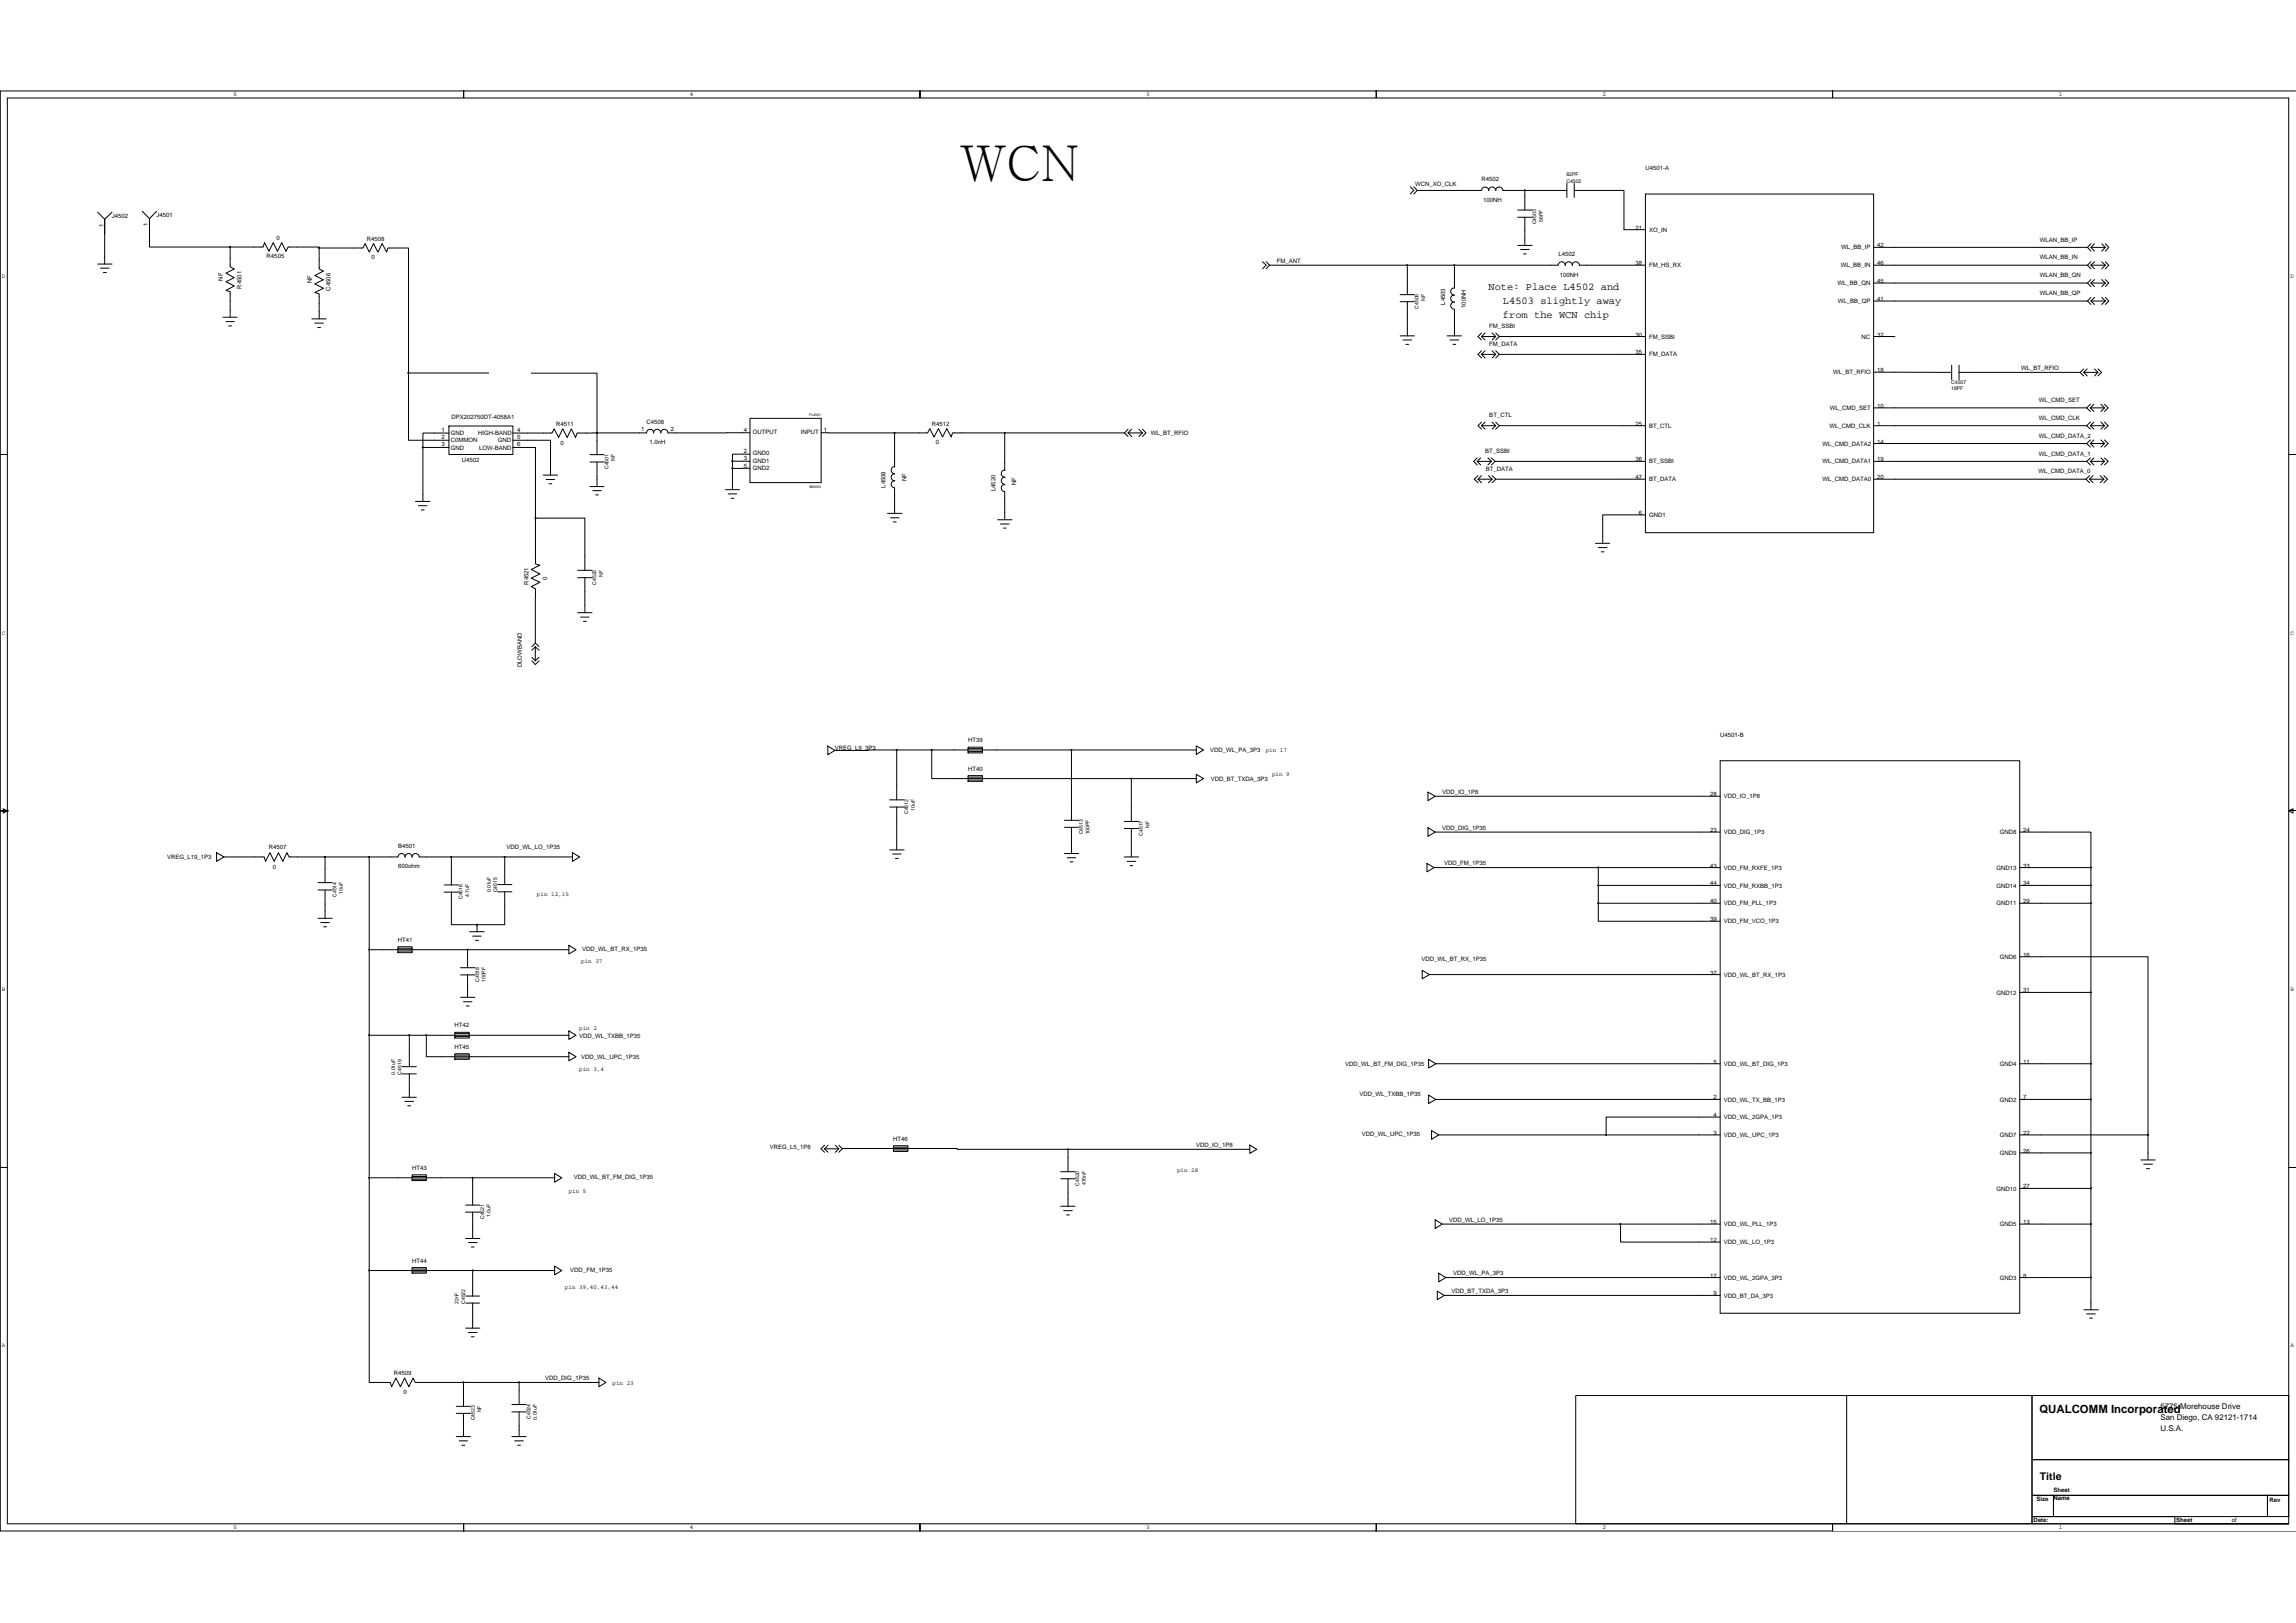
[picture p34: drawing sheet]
<svg xmlns="http://www.w3.org/2000/svg" width="297mm" height="210mm" viewBox="0 0 297 210" stroke-linecap="round" stroke-linejoin="round" font-family="sans-serif">
<defs><g id="words">
<text font-size="6.4" x="124.2" y="23.5">WCN</text>
<text font-size="1.5" x="263.8" y="182.8">QUALCOMM Incorporated</text>
<text font-size="1.4" x="263.9" y="191.4">Title</text>
<g font-size="1.3">
<text x="192.6" y="37.5">Note: Place L4502 and</text>
<text x="194.4" y="39.3">L4503 slightly away</text>
<text x="194.4" y="41.1">from the WCN chip</text>
</g>
<g font-size="1">
<text x="279.5" y="182.3">5775 Morehouse Drive</text>
<text x="279.5" y="183.7">San Diego, CA 92121-1714</text>
<text x="279.5" y="185.1">U.S.A.</text>
</g>
<g font-size=".8">
<text x="30.2" y="12.4">5</text>
<text x="89.3" y="12.4">4</text>
<text x="148.3" y="12.4">3</text>
<text x="207.3" y="12.4">2</text>
<text x="266.3" y="12.4">1</text>
<text x="191.7" y="23.5">R4502</text>
<text x="212.9" y="22.1">U4501-A</text>
<text x="13.4" y="29.4" transform="rotate(-90 13.4 29.4)">1</text>
<text x="14.5" y="28.2">J4502</text>
<text x="19.1" y="29.3" transform="rotate(-90 19.1 29.3)">1</text>
<text x="20.2" y="28.1">J4501</text>
<text x="183.1" y="24">WCN_XO_CLK</text>
<text x="191.9" y="26.1">100NH</text>
<text x="211.6" y="29.7">21</text>
<text x="213.3" y="30">XO_IN</text>
<text x=".3" y="36">D</text>
<text x="34.5" y="33.4">R4505</text>
<text x="35.8" y="31">0</text>
<text x="47.5" y="31.1">R4508</text>
<text x="48" y="33.5">0</text>
<text x="165.2" y="34">FM_ANT</text>
<text x="201.6" y="33.1">L4502</text>
<text x="201.8" y="35.8">100NH</text>
<text x="211.6" y="34.3">38</text>
<text x="213.3" y="34.6">FM_HS_RX</text>
<text x="238.1" y="34.6">WL_BB_IN</text>
<text x="238.2" y="32.3">WL_BB_IP</text>
<text x="242.8" y="32">42</text>
<text x="242.8" y="34.3">46</text>
<text x="263.9" y="31.3">WLAN_BB_IP</text>
<text x="263.9" y="33.6">WLAN_BB_IN</text>
<text x="263.9" y="35.9">WLAN_BB_QN</text>
<text x="296.3" y="36">D</text>
<text x="28.8" y="36.3" transform="rotate(-90 28.8 36.3)">NF</text>
<text x="31.3" y="37.3" transform="rotate(-90 31.3 37.3)">R4501</text>
<text x="40.3" y="36.6" transform="rotate(-90 40.3 36.6)">NF</text>
<text x="42.8" y="37.6" transform="rotate(-90 42.8 37.6)">C4506</text>
<text x="187" y="39.4" transform="rotate(-90 187 39.4)">L4503</text>
<text x="189.6" y="39.8" transform="rotate(-90 189.6 39.8)">100NH</text>
<text x="237.7" y="36.9">WL_BB_QN</text>
<text x="237.8" y="39.2">WL_BB_QP</text>
<text x="242.8" y="38.9">41</text>
<text x="242.8" y="36.6">45</text>
<text x="263.9" y="38.2">WLAN_BB_QP</text>
<text x="192.7" y="42.4">FM_SSBI</text>
<text x="192.7" y="44.7">FM_DATA</text>
<text x="211.6" y="43.5">30</text>
<text x="211.6" y="45.8">35</text>
<text x="213.3" y="43.8">FM_SSBI</text>
<text x="213.3" y="46.1">FM_DATA</text>
<text x="240.8" y="43.8">NC</text>
<text x="242.8" y="43.5">32</text>
<text x="261.5" y="47.9">WL_BT_RFIO</text>
<text x="192.7" y="54">BT_CTL</text>
<text x="236.7" y="53">WL_CMD_SET</text>
<text x="237.1" y="48.4">WL_BT_RFIO</text>
<text x="242.8" y="52.8">10</text>
<text x="242.8" y="48.2">18</text>
<text x="263.8" y="52">WL_CMD_SET</text>
<text x="57.1" y="55.9">1</text>
<text x="57.1" y="56.8">2</text>
<text x="57.1" y="57.7">3</text>
<text x="58.3" y="56.3">GND</text>
<text x="58.3" y="57.2">C0MMON</text>
<text x="58.3" y="58.2">GND</text>
<text x="58.4" y="54.3">DPX202750DT-4058A1</text>
<text x="59.7" y="59.7">U4502</text>
<text x="61.9" y="56.3">HIGH-BAND</text>
<text x="62" y="58.2">LOW-BAND</text>
<text x="64.4" y="57.2">GND</text>
<text x="66.9" y="55.9">4</text>
<text x="66.9" y="56.8">5</text>
<text x="66.9" y="57.7">6</text>
<text x="72" y="55.1">R4511</text>
<text x="72.5" y="57.5">0</text>
<text x="82.9" y="55.7">1</text>
<text x="83.6" y="54.8">C4508</text>
<text x="84" y="57.5">1.0nH</text>
<text x="86.8" y="55.7">2</text>
<text x="96.2" y="58.7">2</text>
<text x="96.2" y="59.6">3</text>
<text x="96.2" y="55.9">4</text>
<text x="97.4" y="58.9">GND0</text>
<text x="97.4" y="59.8">GND1</text>
<text x="97.4" y="56.2">OUTPUT</text>
<text x="103.6" y="56.2">INPUT</text>
<text x="106.6" y="55.9">1</text>
<text x="120.6" y="55.1">R4512</text>
<text x="121.1" y="57.5">0</text>
<text x="148.9" y="56.3">WL_BT_RFIO</text>
<text x="192.1" y="58.6">BT_SSBI</text>
<text x="211.6" y="59.7">36</text>
<text x="211.6" y="55.1">25</text>
<text x="213.3" y="60">BT_SSBI</text>
<text x="213.3" y="55.4">BT_CTL</text>
<text x="235.8" y="60">WL_CMD_DATA1</text>
<text x="235.8" y="57.7">WL_CMD_DATA2</text>
<text x="236.7" y="55.4">WL_CMD_CLK</text>
<text x="242.8" y="55.1">1</text>
<text x="242.8" y="59.7">19</text>
<text x="242.8" y="57.4">14</text>
<text x="263.8" y="54.3">WL_CMD_CLK</text>
<text x="263.8" y="56.6">WL_CMD_DATA_2</text>
<text x="263.8" y="58.9">WL_CMD_DATA_1</text>
<text x="96.2" y="60.5">5</text>
<text x="97.4" y="60.8">GND2</text>
<text x="114.6" y="63.1" transform="rotate(-90 114.6 63.1)">L4508</text>
<text x="117.3" y="62.3" transform="rotate(-90 117.3 62.3)">NF</text>
<text x="128.8" y="63.5" transform="rotate(-90 128.8 63.5)">L4520</text>
<text x="131.5" y="62.7" transform="rotate(-90 131.5 62.7)">NF</text>
<text x="192.2" y="60.9">BT_DATA</text>
<text x="211.6" y="62">47</text>
<text x="213.3" y="62.3">BT_DATA</text>
<text x="235.8" y="62.3">WL_CMD_DATA0</text>
<text x="242.8" y="62">20</text>
<text x="263.7" y="61.2">WL_CMD_DATA_0</text>
<text x="212" y="66.6">6</text>
<text x="213.3" y="66.9">GND1</text>
<text x="68.4" y="75.7" transform="rotate(-90 68.4 75.7)">R4521</text>
<text x="70.8" y="75.1" transform="rotate(-90 70.8 75.1)">0</text>
<text x=".3" y="82.1">C</text>
<text x="296.3" y="82.1">C</text>
<text x="67.5" y="86.3" transform="rotate(-90 67.5 86.3)">DLOWBAND</text>
<text x="222.5" y="95.4">U4501-B</text>
<text x="108" y="97.1">VREG_L9_3P3</text>
<text x="125.2" y="96">HT39</text>
<text x="125.2" y="99.7">HT40</text>
<text x="156.6" y="97.3">VDD_WL_PA_3P3</text>
<text x="156.6" y="101">VDD_BT_TXDA_3P3</text>
<text x="163.7" y="97.3">pin 17</text>
<text x="164.6" y="100.4">pin 9</text>
<text x="186.6" y="102.7">VDD_IO_1P8</text>
<text x="186.6" y="107.4">VDD_DIG_1P35</text>
<text x="221.3" y="103">28</text>
<text x="221.3" y="107.7">23</text>
<text x="223" y="103.3">VDD_IO_1P8</text>
<text x="223" y="107.9">VDD_DIG_1P3</text>
<text x="258.7" y="107.9">GND8</text>
<text x="261.7" y="107.7">24</text>
<text x="21.6" y="111.1">VREG_L19_1P3</text>
<text x="34.8" y="109.9">R4507</text>
<text x="35.3" y="112.5">0</text>
<text x="51.5" y="109.7">B4501</text>
<text x="51.5" y="112.3">600ohm</text>
<text x="65.5" y="109.9">VDD_WL_LO_1P35</text>
<text x="186.8" y="111.9">VDD_FM_1P35</text>
<text x="221.3" y="112.2">43</text>
<text x="223" y="112.5">VDD_FM_RXFE_1P3</text>
<text x="258.3" y="112.5">GND13</text>
<text x="261.7" y="112.2">33</text>
<text x="69.5" y="115.9">pin 12,15</text>
<text x="221.3" y="119.2">39</text>
<text x="221.3" y="116.9">40</text>
<text x="221.3" y="114.6">44</text>
<text x="223" y="119.5">VDD_FM_VCO_1P3</text>
<text x="223" y="117.1">VDD_FM_PLL_1P3</text>
<text x="223" y="114.8">VDD_FM_RXBB_1P3</text>
<text x="258.3" y="117.1">GND11</text>
<text x="258.3" y="114.8">GND14</text>
<text x="261.7" y="116.9">29</text>
<text x="261.7" y="114.6">34</text>
<text x="51.5" y="121.9">HT41</text>
<text x="75.2" y="124.6">pin 37</text>
<text x="75.3" y="123">VDD_WL_BT_RX_1P35</text>
<text x="183.9" y="124.3">VDD_WL_BT_RX_1P35</text>
<text x="258.7" y="124.1">GND6</text>
<text x="261.7" y="123.8">16</text>
<text x=".3" y="128.2">B</text>
<text x="221.3" y="126.1">37</text>
<text x="223" y="126.4">VDD_WL_BT_RX_1P3</text>
<text x="258.3" y="128.7">GND12</text>
<text x="261.7" y="128.4">31</text>
<text x="296.3" y="128.2">B</text>
<text x="58.8" y="132.9">HT42</text>
<text x="58.8" y="135.7">HT45</text>
<text x="74.9" y="134.3">VDD_WL_TXBB_1P35</text>
<text x="74.9" y="133.2">pin 2</text>
<text x="75.2" y="137">VDD_WL_UPC_1P35</text>
<text x="174" y="137.9">VDD_WL_BT_FM_DIG_1P35</text>
<text x="221.7" y="137.6">5</text>
<text x="223" y="137.9">VDD_WL_BT_DIG_1P3</text>
<text x="258.7" y="137.9">GND4</text>
<text x="261.7" y="137.6">11</text>
<text x="74.9" y="138.6">pin 3,4</text>
<text x="175.9" y="141.9">VDD_WL_TXBB_1P35</text>
<text x="221.7" y="142.2">2</text>
<text x="223" y="142.5">VDD_WL_TX_BB_1P3</text>
<text x="258.7" y="142.5">GND2</text>
<text x="261.7" y="142.2">7</text>
<text x="99.6" y="148.6">VREG_L5_1P8</text>
<text x="115.6" y="147.6">HT46</text>
<text x="154.8" y="148.4">VDD_IO_1P8</text>
<text x="176.2" y="146.9">VDD_WL_UPC_1P35</text>
<text x="221.7" y="144.5">4</text>
<text x="221.7" y="146.8">3</text>
<text x="223" y="144.8">VDD_WL_2GPA_1P3</text>
<text x="223" y="147.1">VDD_WL_UPC_1P3</text>
<text x="258.7" y="149.4">GND9</text>
<text x="258.7" y="147.1">GND7</text>
<text x="261.7" y="149.2">26</text>
<text x="261.7" y="146.8">22</text>
<text x="53.3" y="151.4">HT43</text>
<text x="73.6" y="154.3">pin 5</text>
<text x="74.2" y="152.6">VDD_WL_BT_FM_DIG_1P35</text>
<text x="152.3" y="151.6">pin 28</text>
<text x="258.3" y="154">GND10</text>
<text x="261.7" y="153.8">27</text>
<text x="187.5" y="158.1">VDD_WL_LO_1P35</text>
<text x="221.3" y="160.7">12</text>
<text x="221.3" y="158.4">15</text>
<text x="223" y="161">VDD_WL_LO_1P3</text>
<text x="223" y="158.6">VDD_WL_PLL_1P3</text>
<text x="258.7" y="158.6">GND5</text>
<text x="261.7" y="158.4">13</text>
<text x="53.3" y="163.4">HT44</text>
<text x="73.1" y="166.8">pin 39,40,43,44</text>
<text x="73.8" y="164.6">VDD_FM_1P35</text>
<text x="187.8" y="167.3">VDD_BT_TXDA_3P3</text>
<text x="188" y="165">VDD_WL_PA_3P3</text>
<text x="221.3" y="165.3">17</text>
<text x="221.7" y="167.6">9</text>
<text x="223" y="167.9">VDD_BT_DA_3P3</text>
<text x="223" y="165.6">VDD_WL_2GPA_3P3</text>
<text x="258.7" y="165.6">GND3</text>
<text x="261.7" y="165.3">8</text>
<text x=".3" y="174.3">A</text>
<text x="50.9" y="177.9">R4509</text>
<text x="70.5" y="178.6">VDD_DIG_1P35</text>
<text x="79.2" y="179.1">pin 23</text>
<text x="296.3" y="174.3">A</text>
<text x="52.2" y="180.3">0</text>
<text x="30.2" y="197.8">5</text>
<text x="89.3" y="197.8">4</text>
<text x="148.3" y="197.8">3</text>
<text x="207.3" y="197.8">2</text>
<text x="263.1" y="196.9">Date:</text>
<text x="263.5" y="194.2">Size</text>
<text x="265.7" y="193">Sheet</text>
<text x="265.7" y="194.1">Name</text>
<text x="266.3" y="197.8">1</text>
<text x="281.5" y="196.9">Sheet</text>
<text x="288.7" y="196.9">of</text>
<text x="293.6" y="194.3">Rev</text>
</g>
<g font-size=".7">
<text x="202.6" y="23.6">C4502</text>
<text x="202.6" y="22.8">82PF</text>
<text x="198.8" y="29" transform="rotate(-90 198.8 29)">C4503</text>
<text x="199.6" y="28.7" transform="rotate(-90 199.6 28.7)">56PF</text>
<text x="183.5" y="39.9" transform="rotate(-90 183.5 39.9)">C4505</text>
<text x="184.4" y="38.9" transform="rotate(-90 184.4 38.9)">NF</text>
<text x="252.4" y="49.7">C4507</text>
<text x="252.4" y="50.5">18PF</text>
<text x="79.5" y="59.6" transform="rotate(-90 79.5 59.6)">NF</text>
<text x="78.7" y="60.7" transform="rotate(-90 78.7 60.7)">C4501</text>
<text x="77.1" y="75.6" transform="rotate(-90 77.1 75.6)">C4525</text>
<text x="78" y="74.6" transform="rotate(-90 78 74.6)">NF</text>
<text x="117.5" y="105.3" transform="rotate(-90 117.5 105.3)">C4512</text>
<text x="118.3" y="104.9" transform="rotate(-90 118.3 104.9)">10uF</text>
<text x="140.1" y="107.9" transform="rotate(-90 140.1 107.9)">C4513</text>
<text x="140.9" y="107.9" transform="rotate(-90 140.9 107.9)">100PF</text>
<text x="148.7" y="107.1" transform="rotate(-90 148.7 107.1)">NF</text>
<text x="147.8" y="108.1" transform="rotate(-90 147.8 108.1)">C4517</text>
<text x="43.5" y="116.1" transform="rotate(-90 43.5 116.1)">C4514</text>
<text x="44.4" y="115.6" transform="rotate(-90 44.4 115.6)">10uF</text>
<text x="59.9" y="116.3" transform="rotate(-90 59.9 116.3)">C4516</text>
<text x="60.7" y="116.1" transform="rotate(-90 60.7 116.1)">4.7uF</text>
<text x="63.5" y="115.5" transform="rotate(-90 63.5 115.5)">0.01uF</text>
<text x="64.3" y="115.5" transform="rotate(-90 64.3 115.5)">C4515</text>
<text x="62" y="127" transform="rotate(-90 62 127)">C4518</text>
<text x="62.8" y="127" transform="rotate(-90 62.8 127)">100PF</text>
<text x="51.1" y="139" transform="rotate(-90 51.1 139)">0.01uF</text>
<text x="52" y="139" transform="rotate(-90 52 139)">C4519</text>
<text x="139.6" y="153.4" transform="rotate(-90 139.6 153.4)">C4520</text>
<text x="140.5" y="153.3" transform="rotate(-90 140.5 153.3)">470nF</text>
<text x="62.6" y="157.7" transform="rotate(-90 62.6 157.7)">C4521</text>
<text x="63.5" y="157.5" transform="rotate(-90 63.5 157.5)">1.0uF</text>
<text x="59.3" y="168.7" transform="rotate(-90 59.3 168.7)">22nF</text>
<text x="60.2" y="168.7" transform="rotate(-90 60.2 168.7)">C4522</text>
<text x="61.4" y="183.8" transform="rotate(-90 61.4 183.8)">C4523</text>
<text x="62.2" y="182.7" transform="rotate(-90 62.2 182.7)">NF</text>
<text x="68.6" y="183.6" transform="rotate(-90 68.6 183.6)">C4524</text>
<text x="69.5" y="183.7" transform="rotate(-90 69.5 183.7)">0.01uF</text>
</g>
<g font-size=".5">
<text x="104.7" y="53.8">FL4501</text>
<text x="104.7" y="63.2">885033</text>
</g>
</g></defs>
<g fill="none" stroke="#000" stroke-width=".13">
<path d="M.9 12.7h295.2v184.4h-295.2zM297 11.8h-59.9v.9v-.9h-59v.9v-.9h-59.1v.9v-.9h-59v.9v-.9h-60v47h.9h-.9v46.1h.9l-.5 .3v-.6l.5 .3h-.9v46.1h.9h-.9v46.1v1h60v-1v1h59v-1v1h59.1v-1v1h59v-1v1h59.9M12.6 27.5l.9 .9v1.8M12.6 34.2h1.9M13 34.7h1.1M13.4 35.3h.4M14.5 27.5l-1 .9v5.8M18.4 27.3l.9 1v1.8M19.3 30.1v1.9h10.5v2.5l.5 .3-1.1 .5 1.1 .6-1.1 .5 1.1 .6-1.1 .6 .6 .1v3.3M20.3 27.3l-1 1v1.8M29.8 32h4.3l.1-.6 .6 1.1 .5-1.1 .6 1.1 .5-1.1 .6 1.1 .3-.5h4v.1h5.6l.3-.6 .6 1.1 .5-1.1 .6 1.1 .5-1.1 .6 1.1 .2-.5h2.7v16.2M41.3 32.1v2.7l.5 .3-1.1 .5 1.1 .6-1.1 .5 1.1 .6-1.1 .5 .6 .2v3.3"/>
<path d="M163.3 33.9l.5 .4-.5 .5M163.8 33.9l.5 .4M164.3 34.3h17.8M164.3 34.3l-.5 .5M181.1 38.1h1.9M181.1 39h1.9M182.1 39v4.5M182.1 34.3v3.8M182.1 34.3h6.1v3M182.5 24.2l.4 .4-.4 .5M182.9 24.2l.5 .4M183.4 24.6h8.3"/>
<path d="M183.4 24.6l-.5 .5M188.2 37.3h-.1a.47 .47 0 0 0-.4 .4 .47 .47 0 0 0 .4 .5M188.2 38.2h-.1a.47 .47 0 0 0-.4 .4 .47 .47 0 0 0 .4 .5M188.2 39.1h-.1a.47 .47 0 0 0-.4 .4 .47 .47 0 0 0 .4 .5M188.2 34.3h13.4M191.7 24.6a.44 .44 0 0 1 .4-.4 .44 .44 0 0 1 .5 .5M192.6 24.6a.46 .46 0 0 1 .5-.4 .46 .46 0 0 1 .4 .5 .46 .46 0 0 1 .5-.5 .46 .46 0 0 1 .4 .5M196.4 27.2h1.8M196.4 28.1h1.8M196.4 31.7h1.8M196.7 32.3h1.1M197.1 32.9h.4"/>
<path d="M197.3 28.1v3.6M197.3 24.6v2.6M201.6 34.3a.44 .44 0 0 1 .4-.4 .44 .44 0 0 1 .5 .4M202.5 34.3a.46 .46 0 0 1 .5-.4 .46 .46 0 0 1 .4 .4M202.7 23.7v1.8M202.7 24.6h-8.3M203.4 34.3a.46 .46 0 0 1 .5-.4 .46 .46 0 0 1 .4 .4M203.7 23.7v1.8M203.7 24.6h6.4v5.1h2.8M204.3 34.3h8.6M212.9 25.1h29.5v43.8h-29.5zM270.1 32h-27.7"/>
<path d="M270.1 34.3h-27.7M270.1 38.9h-27.7M270.1 36.6h-27.7M270.1 32l.4 .5M270.1 34.3l.4 .5M270.1 36.6l.4 .5M270.1 38.9l.4 .5M270.5 31.5l-.4 .5M270.5 36.2l-.4 .4M270.5 33.9l-.4 .4M270.5 38.5l-.4 .4M270.5 32l.5 .5"/>
<path d="M270.5 34.3l.5 .5M270.5 36.6l.5 .5M270.5 38.9l.5 .5M270.5 32h1.9M270.5 34.3h1.9M270.5 38.9h1.9M270.5 36.6h1.9M271 31.5l-.5 .5M271 33.9l-.5 .4M271 36.2l-.5 .4M271 38.5l-.5 .4M271.9 31.5l.5 .5"/>
<path d="M271.9 33.9l.5 .4M271.9 36.2l.5 .4M271.9 38.5l.5 .4M272.4 32l-.5 .5M272.4 34.3l-.5 .5M272.4 36.6l-.5 .5M272.4 38.9l-.5 .5M272.4 31.5l.4 .5-.4 .5M272.4 33.9l.4 .4-.4 .5M272.4 36.2l.4 .4-.4 .5M272.4 38.5l.4 .4-.4 .5M28.8 41h1.9"/>
<path d="M29.2 41.6h1.1M29.6 42.2h.4M40.3 41.3h1.9M40.7 41.8h1.1M41.1 42.4h.4M58.1 56h-3.4v1.9M58.1 57.9h-3.4v7M58.1 55.1h8.3v3.7h-8.3zM63.2 48.3h-10.3v8.7h5.2M66.4 57.9h2.9v15.1l.5 .1-1.1 .6 1.1 .6-1.1 .5 1.1 .5-1.1 .6 .6 .3v7M66.4 57h4.8v4.5M68.7 48.3h8.5v7.7"/>
<path d="M76.3 58.8h1.8M76.3 59.8h1.8M77.2 59.8v3.1M77.2 56v2.8M77.2 56h.1M77.2 56h-2.5l-.2 .6-.6-1.1-.5 1.1-.6-1.1-.5 1.1-.6-1.1-.3 .5h-5M83.6 56a.46 .46 0 0 1 .5-.5 .46 .46 0 0 1 .5 .5M83.7 56h-6.5M84.6 56a.46 .46 0 0 1 .4-.5 .46 .46 0 0 1 .5 .5M85.5 56a.46 .46 0 0 1 .5-.5 .46 .46 0 0 1 .4 .5M94.8 59.7v.9M97 54.1h9.2v8.3h-9.2z"/>
<path d="M97 56h-10.6M97 58.8h-2.2v.9M97 59.7h-2.2M106.2 56h9.5v4.4M115.7 56h4.3l.3-.5 .5 1 .6-1 .5 1 .6-1 .6 1 .1-.5h6.8M145.5 56h-15.5v4.8M145.5 56l.4 .5M145.9 55.5l-.4 .5M145.9 56h1.9M145.9 56l.5 .5M146.4 55.5l-.5 .5M147.3 55.5l.5 .5"/>
<path d="M147.8 56l-.5 .5M147.8 55.5l.4 .5-.4 .5M181.1 43.5h1.9M181.5 44h1.1M181.9 44.6h.3M187.2 43.5h1.9M187.6 44h1.1M188 44.6h.3M188.2 40v3.5M191.1 59.2l-.5 .5 .5 .5M191.1 59.7h1.9M191.1 59.7l.5 .5"/>
<path d="M191.6 59.2l-.5 .5M191.7 43.1l-.5 .4 .5 .5M191.7 45.4l-.5 .4 .5 .5M191.7 54.6l-.5 .5 .5 .4M191.7 55.1h1.8M191.7 43.5h1.8M191.7 45.8h1.8M191.7 43.5l.4 .5M191.7 45.8l.4 .5M191.7 55.1l.4 .4M192.1 43.1l-.4 .4M192.1 45.4l-.4 .4"/>
<path d="M192.1 54.6l-.4 .5M192.5 59.2l.5 .5M193 59.7l-.5 .5M193 59.2l.4 .5M193 45.4l.5 .4M193 43.1l.5 .4M193 54.6l.5 .5M193.4 59.7h19.5M193.4 59.7l-.4 .5M193.5 43.5l-.5 .5M193.5 45.8l-.5 .5M193.5 55.1l-.5 .4"/>
<path d="M193.5 43.1l.5 .4M193.5 45.4l.5 .4M193.5 54.6l.5 .5M194 55.1h18.9M194 43.5h18.9M194 45.8h18.9M194 43.5l-.5 .5M194 45.8l-.5 .5M194 55.1l-.5 .4M242.4 52.8h27.6M242.4 43.5h2.7M242.4 48.2h10.1"/>
<path d="M252.5 47.2v1.9M253.4 47.2v1.9M269.1 48.2h-15.7M269.1 48.2l.5 .4M269.6 47.7l-.5 .5M269.6 48.2h1.8M269.6 48.2l.4 .4M270 55.1h-27.6M270 59.7h-27.6M270 57.4h-27.6M270 57.4l.4 .4M270 59.7l.4 .5"/>
<path d="M270 52.8l.4 .4M270 55.1l.4 .4M270 47.7l-.4 .5M270.4 59.7h1.9M270.4 57.4h1.9M270.4 56.9l-.4 .5M270.4 59.2l-.4 .5M270.4 57.4l.5 .4M270.4 59.7l.5 .5M270.4 52.8h1.9M270.4 55.1h1.9M270.4 52.3l-.4 .5"/>
<path d="M270.4 54.6l-.4 .5M270.4 52.8l.5 .4M270.4 55.1l.5 .4M270.9 56.9l-.5 .5M270.9 59.2l-.5 .5M270.9 52.3l-.5 .5M270.9 54.6l-.5 .5M271 47.7l.4 .5M271.4 48.2l-.4 .4M271.4 47.7l.5 .5-.5 .4M271.8 56.9l.5 .5M271.8 59.2l.5 .5"/>
<path d="M271.8 52.3l.5 .5M271.8 54.6l.5 .5M272.3 57.4l-.5 .4M272.3 59.7l-.5 .5M272.3 56.9l.4 .5-.4 .4M272.3 59.2l.4 .5-.4 .5M272.3 52.8l-.5 .4M272.3 55.1l-.5 .4M272.3 52.3l.4 .5-.4 .4M272.3 54.6l.4 .5-.4 .4M297 58.8h-.9h.9M53.8 64.9h1.8"/>
<path d="M54.1 65.4h1.1M54.5 66h.4M69.3 67h6.4v6.8M70.3 61.5h1.8M70.7 62h1.1M71 62.6h.4M74.7 73.8h1.9M74.7 74.7h1.9M74.7 79.3h1.9M75.1 79.8h1.1M75.7 74.7v4.6M76.3 62.9h1.8"/>
<path d="M76.7 63.5h1.1M77.1 64h.3M93.8 63.4h1.9M94.2 63.9h1.1M94.6 64.5h.3M97 60.6h-2.2v2.8M114.8 66.4h1.9M115.2 67h1.1M115.6 67.5h.3M115.8 62.2h-.1a.47 .47 0 0 0-.4 .5 .47 .47 0 0 0 .4 .4v3.3M115.8 61.3h-.1a.47 .47 0 0 0-.4 .4 .47 .47 0 0 0 .4 .5M115.8 60.4h-.1a.47 .47 0 0 0-.4 .4 .47 .47 0 0 0 .4 .5"/>
<path d="M129.1 67.2h1.8M129.4 67.8h1.2M129.8 68.3h.4M130 62.7a.47 .47 0 0 0-.5 .4 .47 .47 0 0 0 .5 .5v3.6M130 61.8v-.1a.47 .47 0 0 0-.5 .5 .47 .47 0 0 0 .5 .5M130 60.9v-.1a.47 .47 0 0 0-.5 .5 .47 .47 0 0 0 .5 .4M191.2 61.5l-.5 .5 .5 .5M191.2 62h1.8M191.2 62l.5 .5M191.7 61.5l-.5 .5M192.6 61.5l.4 .5M193 62l-.4 .5"/>
<path d="M193 61.5l.5 .5M193.5 62h19.4M193.5 62l-.5 .5M206.4 70.3h1.9M206.8 70.8h1.1M207.2 71.4h.3M212.9 66.6h-5.6v3.7M269.9 62h-27.5M269.9 62l.4 .5M270.3 62h1.9M270.3 61.5l-.4 .5M270.3 62l.5 .5"/>
<path d="M270.8 61.5l-.5 .5M271.7 61.5l.5 .5M272.2 62l-.5 .5M272.2 61.5l.4 .5-.4 .5M68.8 85.5l.5 .5 .4-.5M68.8 85l.5 .5M69.3 83.2l-.5 .5M69.3 83.2l.4 .5M69.3 83.7l.4 .4M69.3 83.7l-.5 .4M69.3 83.7v1.8M69.7 85l-.4 .5"/>
<path d="M75.5 80.4h.4M107.1 96.5l.9 .6-.9 .5zM108 97.1l8-.1v6.5M116 97h22.6M120.5 97v3.7h25.9M125.2 96.7h1.9v.7h-1.9zM125.2 97h.1M125.2 97.2h1.9M125.2 96.9h1.9M154.8 97h-16.2v9.1M154.8 96.5l.9 .5-.9 .6zM222.5 98.4h38.8v71.5h-38.8z"/>
<path d="M28 110.3l1 .6-1 .5zM29 110.9h5.2l.2 .5 .5-1.1 .6 1.1 .5-1.1 .6 1.1 .5-1.1 .3 .6h4.7M41.1 114.2h1.9M41.1 115.1h1.9M41.1 118.8h1.9M41.5 119.4h1.1M41.9 119.9h.3M42.1 115.1v3.7M47.8 110.9v12h12.7v2.3M52.4 110.9a.45 .45 0 0 0-.4-.5 .45 .45 0 0 0-.5 .5h-9.4v3.3M52.4 110.9a.46 .46 0 0 1 .5-.5 .46 .46 0 0 1 .4 .5M53.3 110.9a.46 .46 0 0 1 .5-.5 .46 .46 0 0 1 .4 .5"/>
<path d="M54.2 110.9h4.2M57.5 114.5h1.8M57.5 115.4h1.8M61.7 119.6v.9M61.7 119.6h.1M64.4 115.4h1.8M64.4 114.4h1.8M65.3 110.9h-6.9v3.6M65.3 115.4v4.2h-6.9v-4.2M74.1 110.9h-8.8v3.5M74.1 110.3l.9 .6-.9 .5zM115.1 103.5h1.9"/>
<path d="M115.1 104.4h1.9M115.1 110h1.9M115.5 110.5h1.1M115.8 111.1h.4M116 104.4v5.6M125.2 100.4h1.9v.7h-1.9zM125.2 100.7h.1M125.2 100.9h1.9M125.2 100.5h1.9M137.7 106.1h1.8M137.7 107h1.8M137.7 110.4h1.8"/>
<path d="M138.1 111h1.1M138.4 111.5h.4M138.6 107v3.4M145.5 106.3h1.8M145.5 107.2h1.8M145.5 110.9h1.8M145.8 111.4h1.1M146.2 112h.4M146.4 107.2v3.7M154.8 100.7h-8.4v5.6M154.8 100.2l.9 .5-.9 .6zM184.6 111.7l.9 .5-.9 .6z"/>
<path d="M184.7 102.5l1 .5-1 .6zM184.7 107.1l1 .6-1 .5zM185.5 112.2h37M206.8 112.2v2.4h15.7M206.8 114.6v2.3h15.7M206.8 116.9v2.3h15.7M222.5 107.7h-36.8M222.5 103h-36.8M261.3 116.9h9.2v11.5M261.3 114.6h9.2v2.3M261.3 112.2h9.2v2.4M261.3 107.7h9.2v4.5"/>
<path d="M296.1 104.9l.5-.3v.6zM296.1 104.9h.9M47.8 133.9v18.5h13.3v3.5M47.8 133.9h5.2M47.8 122.9v11M51.5 122.5h1.8v.8h-1.8zM51.5 122.9h.1M51.5 123h1.8M51.5 122.7h1.8M52 138.9h1.9M52 138h1.9M53 138.9v3.1"/>
<path d="M55.2 133.9h-2.2v4.1M58.8 133.6h1.9v.7h-1.9zM58.8 133.9h.1M58.8 134.1h1.9M58.8 136.3h1.9v.8h-1.9zM58.8 136.7h.1M58.8 136.9h1.9M58.8 133.7h1.9M58.8 136.5h1.9M59.6 125.2h1.8M59.6 126.1h1.8M59.6 129h1.8"/>
<path d="M60 129.6h1.1M60.3 130.2h.4M60.5 122.9h13.1M60.5 126.1v2.9M60.8 120.5h1.8M61.1 121.1h1.1M61.5 121.7h.4M73.6 133.9h-18.4v2.8h18.4M73.6 122.3l.9 .6-.9 .5zM73.6 133.4l.9 .5-.9 .6zM73.6 136.1l.9 .6-.9 .5zM184 125.5l.9 .6-.9 .5z"/>
<path d="M184.8 137.1l1 .5-1 .6zM222.5 137.6h-36.7M222.5 126.1h-37.6M261.3 137.6h9.2v4.6M261.3 128.4h9.2v9.2M261.3 123.8h16.6v23M47.8 152.4v12h13.3v3.3M52 142h1.9M52.4 142.5h1.1M52.7 143.1h.4M53.3 152h1.9v.7h-1.9zM53.3 152.4h.1"/>
<path d="M53.3 152.6h1.9M53.3 152.2h1.9M60.2 155.9h1.9M60.2 156.8h1.9M61.1 152.4h10.7M61.1 156.8v3.4M71.8 151.8l.9 .6-.9 .6zM106.7 148.2l-.5 .4 .5 .5M106.7 148.6l.4 .5M106.7 148.6h1.8M107.1 148.2l-.4 .4M108.1 148.2l.4 .4"/>
<path d="M108.5 148.6l-.4 .5M108.5 148.2l.5 .4M109 148.6l52.7 .1M109 148.6l-.5 .5M115.6 148.2h1.9v.8h-1.9zM115.6 148.6h.1M115.6 148.8h1.9M115.6 148.4h1.9M137.2 151.6h1.9M137.2 152.5h1.9M137.2 156.1h1.9M137.6 156.6h1.1"/>
<path d="M138 157.2h.3M138.2 152.5v3.6M138.2 148.7v2.9M161.7 148.1l.9 .6-.9 .5zM184.8 141.7l1 .5-1 .6zM185.2 146.3l.9 .5-.9 .6zM185.7 157.8l.9 .6-.9 .5zM185.8 142.2h36.7M186.6 158.4h23.1v2.3h12.8M207.8 146.8h14.7M209.7 158.4h12.8M222.5 144.5h-14.7v2.3h-21.7"/>
<path d="M261.3 158.4h9.2v6.9M261.3 153.8h9.2v4.6M261.3 149.2h9.2v4.6M261.3 142.2h9.2v7M261.3 146.8h16.6v3.3M277 150.1h1.8M277.3 150.6h1.2M277.7 151.2h.4M297 151h-.9h.9M47.8 164.4v14.5h2.7l.2 .5 .5-1.1 .6 1.1 .5-1.1 .6 1.1 .5-1.1 .3 .6h6.3v3M53.3 164h1.9v.7h-1.9zM53.3 164.4h.1"/>
<path d="M53.3 164.5h1.9M53.3 164.2h1.9M60 178.9h17.5M60.2 168.6h1.9M60.2 167.7h1.9M60.2 171.8h1.9M60.2 160.2h1.9M60.6 172.4h1.1M60.6 160.8h1.1M61 173h.3M61 161.3h.3M61.1 164.4h10.7"/>
<path d="M61.1 168.6v3.2M67.2 178.9v2.8M71.8 163.8l.9 .6-.9 .5zM77.5 178.3l.9 .6-.9 .5zM185.9 167l1 .6-1 .5zM186.1 164.7l.9 .6-.9 .5zM186.9 167.6h35.6M187 165.3h35.5M261.3 165.3h9.2v4.2M269.6 169.5h1.9M270 170h1.1M270.3 170.5h.4"/>
<path d="M59 181.9h1.9M59 182.9h1.9M59 185.9h1.9M59.4 186.4h1.1M59.8 187h.3M60 182.9v3M66.2 181.7h1.9M66.2 182.7h1.9M66.2 185.9h1.9M66.6 186.4h1.1M67 187h.3M67.2 182.7v3.2"/>
<path d="M238.9 180.6h24v16.5h-24zM238.9 180.6h-35v16.5h35M262.9 180.6h33.2v8.2h-33.2zM262.9 188.8h33.2v4.7h-33.2zM262.9 193.5h2.8v2.7h-2.8zM262.9 196.2h18.5v.9h-18.5zM265.7 193.5h27.6v2.7h-27.6zM281.4 197.1h14.7zM293.3 193.5h2.8v2.7h-2.8z"/>
</g>
<g fill="#000" stroke="#000" stroke-width=".13">
<path d="M29.7 31.9l.1 .1z" fill-rule="evenodd"/>
<path d="M41.2 32l.1 .1z" fill-rule="evenodd"/>
<path d="M182 34.3l.1 .1z" fill-rule="evenodd"/>
<path d="M188.1 34.3l.1 .1z" fill-rule="evenodd"/>
<path d="M197.2 24.6h.1v.1z" fill-rule="evenodd"/>
<path d="M52.8 48.2h.1v.1h-.1z" fill-rule="evenodd"/>
<path d="M54.6 57.8l.2 .1-.1 .1z" fill-rule="evenodd"/>
<path d="M77.2 56h.1l-.1 .1z" fill-rule="evenodd"/>
<path d="M77.2 56h.1l-.1 .1z" fill-rule="evenodd"/>
<path d="M94.7 59.6h.1v.1h-.1z" fill-rule="evenodd"/>
<path d="M115.7 56h.1z" fill-rule="evenodd"/>
<path d="M129.9 56h.1z" fill-rule="evenodd"/>
<path d="M69.2 67h.1v.1z" fill-rule="evenodd"/>
<path d="M94.7 60.6h.1l-.1 .1z" fill-rule="evenodd"/>
<path d="M116 97l.1 .1z" fill-rule="evenodd"/>
<path d="M120.5 97h.1l-.1 .1z" fill-rule="evenodd"/>
<path d="M138.6 97l.1 .1z" fill-rule="evenodd"/>
<path d="M42 110.8l.1 .1z" fill-rule="evenodd"/>
<path d="M47.7 110.8l.1 .1z" fill-rule="evenodd"/>
<path d="M58.3 110.8l.1 .1z" fill-rule="evenodd"/>
<path d="M61.7 119.6v.1z" fill-rule="evenodd"/>
<path d="M65.2 110.8l.2 .1h-.1z" fill-rule="evenodd"/>
<path d="M146.3 100.7l.1 .1z" fill-rule="evenodd"/>
<path d="M206.7 112.2h.1v.1z" fill-rule="evenodd"/>
<path d="M206.7 114.5l.1 .1z" fill-rule="evenodd"/>
<path d="M206.7 116.8l.1 .1z" fill-rule="evenodd"/>
<path d="M270.5 114.5v.1z" fill-rule="evenodd"/>
<path d="M270.5 112.2h.1l-.1 .1z" fill-rule="evenodd"/>
<path d="M270.5 116.8v.1z" fill-rule="evenodd"/>
<path d="M47.7 122.8l.1 .1z" fill-rule="evenodd"/>
<path d="M47.7 133.9l.1 .1z" fill-rule="evenodd"/>
<path d="M52.9 133.9l.1 .1z" fill-rule="evenodd"/>
<path d="M55.1 133.9l.1 .1z" fill-rule="evenodd"/>
<path d="M60.4 122.8l.1 .1z" fill-rule="evenodd"/>
<path d="M270.5 128.3v.1z" fill-rule="evenodd"/>
<path d="M47.7 152.3l.1 .1z" fill-rule="evenodd"/>
<path d="M61.1 152.3l.1 .1z" fill-rule="evenodd"/>
<path d="M138.1 148.6l.1 .1z" fill-rule="evenodd"/>
<path d="M207.7 146.8l.1 .1z" fill-rule="evenodd"/>
<path d="M209.6 158.3l.1 .1z" fill-rule="evenodd"/>
<path d="M270.5 158.3v.1z" fill-rule="evenodd"/>
<path d="M270.5 153.7h.1l-.1 .1z" fill-rule="evenodd"/>
<path d="M270.5 149.1v.1z" fill-rule="evenodd"/>
<path d="M270.5 142.2v.1z" fill-rule="evenodd"/>
<path d="M277.8 146.8l.1 .1z" fill-rule="evenodd"/>
<path d="M47.7 164.3l.1 .1z" fill-rule="evenodd"/>
<path d="M59.9 178.8h.1l-.1 .1z" fill-rule="evenodd"/>
<path d="M61.1 164.3l.1 .1z" fill-rule="evenodd"/>
<path d="M67.1 178.8l.1 .1z" fill-rule="evenodd"/>
<path d="M270.5 165.2v.1z" fill-rule="evenodd"/>
</g>
<use href="#words"/>
</svg>
